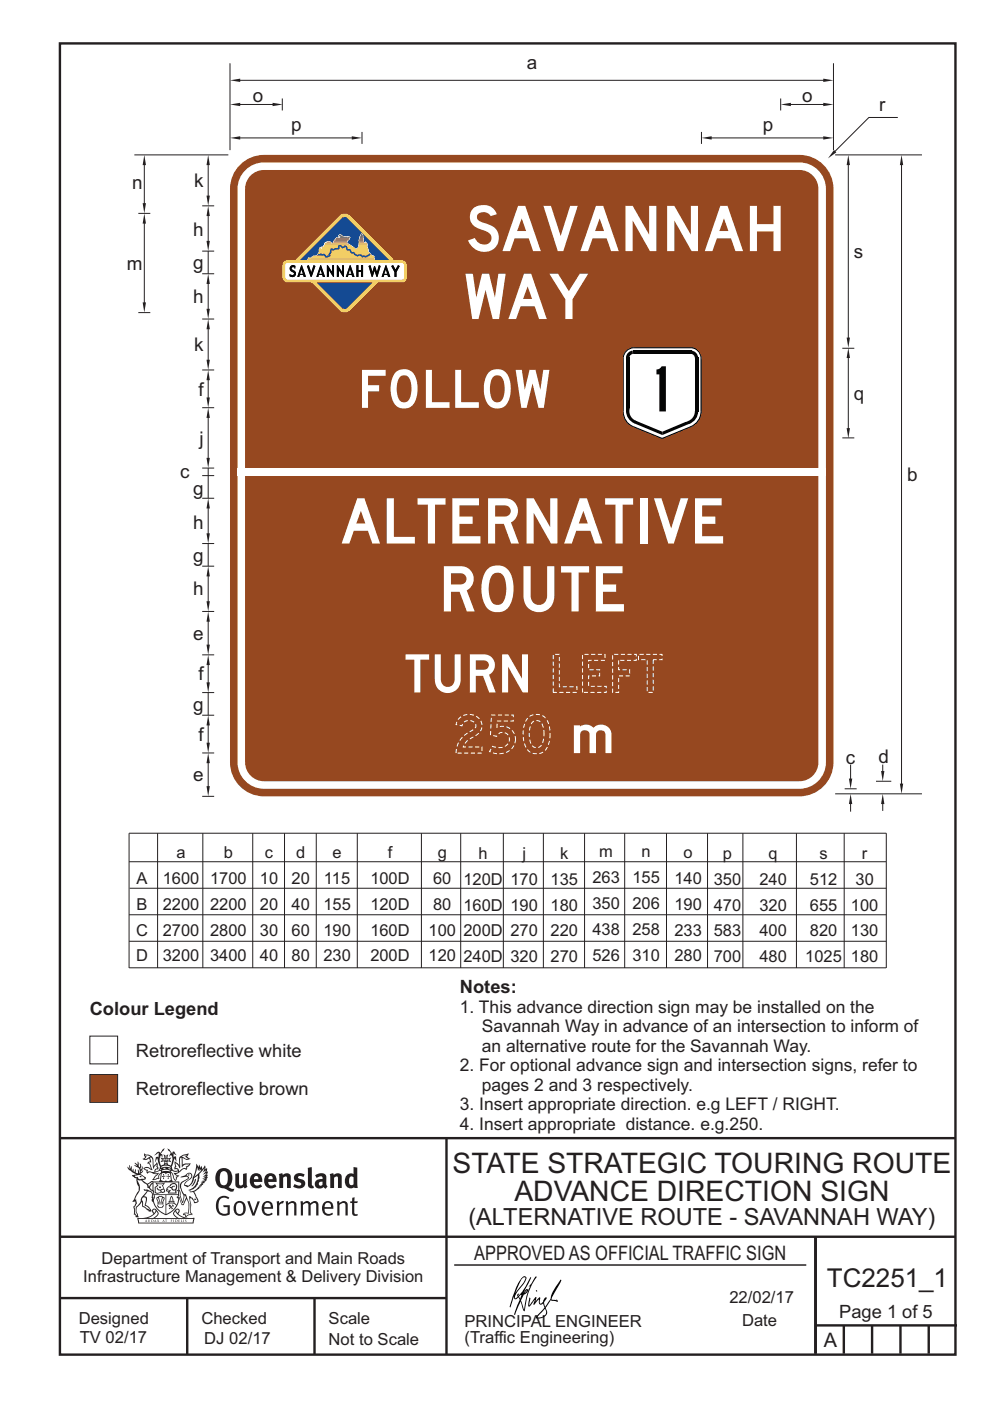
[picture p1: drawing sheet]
<svg xmlns="http://www.w3.org/2000/svg" width="210mm" height="297mm" viewBox="0 0 210 297" stroke-linecap="round" stroke-linejoin="round" font-family="sans-serif">
<defs><g id="words">
<g font-size="13.3" fill="#fff">
<text x="98.8" y="53.2">SAVANNAH</text>
<text x="98.5" y="67.6">WAY</text>
<text x="72.2" y="115.2">ALTERNATIVE</text>
<text x="93" y="129.6">ROUTE</text>
</g>
<text font-size="13.3" fill="#010202" x="138.4" y="87.2">1</text>
<g font-size="11.2" fill="#fff">
<text x="75.8" y="86.5">FOLLOW</text>
<text x="85.8" y="146.8">TURN LEFT</text>
<text x="95.9" y="159.7">250 m</text>
</g>
<g font-size="6" fill="#231f20">
<text x="96" y="248.7">STATE STRATEGIC TOURING ROUTE</text>
<text x="109.1" y="254.6">ADVANCE DIRECTION SIGN</text>
</g>
<text font-size="5.5" fill="#231f20" x="175.4" y="272.9">TC2251_1</text>
<text font-size="5" fill="#231f20" x="99.3" y="259.7">(ALTERNATIVE ROUTE - SAVANNAH WAY)</text>
<g font-size="4.2" fill="#231f20">
<text x="100.6" y="267.2">APPROVED AS OFFICIAL TRAFFIC SIGN</text>
<text x="174.7" y="285.6">A</text>
</g>
<g font-size="4" fill="#231f20">
<text x="111.8" y="14.6">a</text>
<text x="53.6" y="21.6">o</text>
<text x="170.2" y="21.6">o</text>
<text x="186.5" y="23.6">r</text>
<text x="61.8" y="27.7">p</text>
<text x="161.8" y="27.7">p</text>
<text x="28" y="40">n</text>
<text x="41.2" y="39.7">k</text>
<text x="41" y="50">h</text>
<text x="26.9" y="57.2">m</text>
<text x="41" y="57.1">g</text>
<text x="181.1" y="54.7">s</text>
<text x="41" y="64.3">h</text>
<text x="41.2" y="74.5">k</text>
<text x="42.1" y="83.9">f</text>
<text x="181.1" y="84.8">q</text>
<text x="42.3" y="94.3">j</text>
<text x="38.2" y="101.4">c</text>
<text x="192.4" y="102">b</text>
<text x="41" y="104.9">g</text>
<text x="41" y="112.1">h</text>
<text x="41" y="119.1">g</text>
<text x="41" y="126.3">h</text>
<text x="41" y="135.7">e</text>
<text x="42.1" y="144.3">f</text>
<text x="41" y="150.7">g</text>
<text x="42.1" y="157.1">f</text>
<text x="179.4" y="161.9">c</text>
<text x="186.3" y="161.9">d</text>
<text x="41" y="165.7">e</text>
</g>
<g font-size="3.9" fill="#231f20">
<text x="19" y="215.3">Colour Legend</text>
<text x="97.5" y="210.5">Notes:</text>
<text x="28.8" y="224.1">Retroreflective white</text>
<text x="28.8" y="232.2">Retroreflective brown</text>
<text x="178" y="279.5">Page 1 of 5</text>
</g>
<g font-size="3.7" fill="#231f20">
<text x="97.5" y="214.7">1. This advance direction sign may be installed on the</text>
<text x="102.2" y="218.8">Savannah Way in advance of an intersection to inform of</text>
<text x="97.5" y="227.1">2. For optional advance sign and intersection signs, refer to</text>
<text x="102.2" y="223">an alternative route for the Savannah Way.</text>
<text x="102.2" y="231.2">pages 2 and 3 respectively.</text>
<text x="97.5" y="235.4">3. Insert appropriate direction. e.g LEFT / RIGHT.</text>
<text x="97.5" y="239.5">4. Insert appropriate distance. e.g.250.</text>
</g>
<g font-size="3.5" fill="#231f20">
<text x="37.4" y="181.9">a</text>
<text x="47.5" y="181.9">b</text>
<text x="56.2" y="181.9">c</text>
<text x="62.8" y="181.9">d</text>
<text x="70.5" y="181.9">e</text>
<text x="82.2" y="181.9">f</text>
<text x="92.8" y="181.9">g</text>
<text x="101.5" y="182.1">h</text>
<text x="110.8" y="182.1">j</text>
<text x="118.8" y="182.1">k</text>
<text x="127.1" y="181.8">m</text>
<text x="136.1" y="181.8">n</text>
<text x="145" y="181.9">o</text>
<text x="153.3" y="182.1">p</text>
<text x="163" y="182.1">q</text>
<text x="173.8" y="182.1">s</text>
<text x="182.8" y="182.1">r</text>
<text x="29" y="187.4">A</text>
<text x="34.5" y="187.4">1600</text>
<text x="44.6" y="187.4">1700</text>
<text x="55.1" y="187.4">10</text>
<text x="61.9" y="187.4">20</text>
<text x="68.7" y="187.4">115</text>
<text x="78.6" y="187.4">100D</text>
<text x="91.9" y="187.4">60</text>
<text x="98.3" y="187.6">120D</text>
<text x="108.3" y="187.6">170</text>
<text x="116.8" y="187.6">135</text>
<text x="125.6" y="187.3">263</text>
<text x="134.1" y="187.3">155</text>
<text x="143.1" y="187.4">140</text>
<text x="151.4" y="187.6">350</text>
<text x="161.1" y="187.6">240</text>
<text x="171.8" y="187.6">512</text>
<text x="181.5" y="187.6">30</text>
<text x="29" y="192.9">B</text>
<text x="34.5" y="192.9">2200</text>
<text x="44.6" y="192.9">2200</text>
<text x="55.1" y="192.9">20</text>
<text x="61.9" y="192.9">40</text>
<text x="68.6" y="192.9">155</text>
<text x="78.6" y="192.9">120D</text>
<text x="91.9" y="192.9">80</text>
<text x="98.3" y="193.1">160D</text>
<text x="108.3" y="193.1">190</text>
<text x="116.8" y="193.1">180</text>
<text x="125.6" y="192.8">350</text>
<text x="134.1" y="192.8">206</text>
<text x="143.1" y="192.9">190</text>
<text x="151.4" y="193.1">470</text>
<text x="161.1" y="193.1">320</text>
<text x="171.8" y="193.1">655</text>
<text x="180.5" y="193.1">100</text>
<text x="28.9" y="198.3">C</text>
<text x="28.9" y="203.8">D</text>
<text x="34.5" y="198.3">2700</text>
<text x="34.5" y="203.8">3200</text>
<text x="44.6" y="198.3">2800</text>
<text x="44.6" y="203.8">3400</text>
<text x="55.1" y="198.3">30</text>
<text x="55.1" y="203.8">40</text>
<text x="61.9" y="198.3">60</text>
<text x="61.9" y="203.8">80</text>
<text x="68.6" y="198.3">190</text>
<text x="68.6" y="203.8">230</text>
<text x="78.6" y="198.3">160D</text>
<text x="78.6" y="203.8">200D</text>
<text x="90.9" y="198.3">100</text>
<text x="90.9" y="203.8">120</text>
<text x="98.3" y="198.5">200D</text>
<text x="108.3" y="198.5">270</text>
<text x="116.8" y="198.5">220</text>
<text x="125.6" y="198.2">438</text>
<text x="125.6" y="203.7">526</text>
<text x="134.1" y="198.2">258</text>
<text x="134.1" y="203.7">310</text>
<text x="143.1" y="198.3">233</text>
<text x="143.1" y="203.8">280</text>
<text x="151.4" y="198.5">583</text>
<text x="161.1" y="198.5">400</text>
<text x="171.8" y="198.5">820</text>
<text x="180.5" y="198.5">130</text>
<text x="98.3" y="204">240D</text>
<text x="108.3" y="204">320</text>
<text x="116.8" y="204">270</text>
<text x="151.4" y="204">700</text>
<text x="161.1" y="204">480</text>
<text x="170.8" y="204">1025</text>
<text x="180.5" y="204">180</text>
<text x="21.5" y="267.9">Department of Transport and Main Roads</text>
<text x="17.7" y="271.8">Infrastructure Management &amp; Delivery Division</text>
<text x="16.7" y="280.7">Designed</text>
<text x="42.7" y="280.7">Checked</text>
<text x="69.7" y="280.7">Scale</text>
<text x="98.5" y="281.4">PRINCIPAL ENGINEER</text>
<text x="154.7" y="276.2">22/02/17</text>
<text x="157.4" y="281.2">Date</text>
<text x="16.9" y="284.8">TV 02/17</text>
<text x="43.3" y="284.9">DJ 02/17</text>
<text x="69.7" y="285.2">Not to Scale</text>
<text x="98.5" y="284.8">(Traffic Engineering)</text>
</g>
</g></defs>
<g fill="none" stroke="#231f20" stroke-width=".51">
<path d="M12.7 9.2h190v278h-190zM12.7 241.3h189.9M94.7 241.4v45.8M12.7 262.2h190.1M12.7 275.2h82M39.7 275.2v12M66.7 275.2v12M173 262.2v24.8M173 281h30M179 281v6M185 281v6M191 281v6"/>
<path d="M197 281v6"/>
</g>
<path d="M96.4 268.2h74.6" fill="none" stroke="#231f20" stroke-width=".21"/>
<g fill="#231f20">
<path d="M47 248.5a2.55 2.55 0 0 0 0 2.7l.3 .1a.81 .81 0 0 0 1-.9v-.6a1.04 1.04 0 0 0-1.1-1.5zM46.3 248.1a1.82 1.82 0 0 1 2.1-.2 1.82 1.82 0 0 1 .9 1.9 2.29 2.29 0 0 1-.8 1.9l.7 .3h.5l-.2 .6a2.87 2.87 0 0 1-2-.7 2.12 2.12 0 0 1-1.7-3.1z" fill-rule="evenodd"/>
<path d="M49.9 248.9l.8-.2v2a.46 .46 0 0 0 .2 .6 .46 .46 0 0 0 .7-.2v-2.2l.7-.2v2.4l.2 .5-.6 .4-.2-.3a1.02 1.02 0 0 1-1.2 .2 1.02 1.02 0 0 1-.6-1.1z" fill-rule="evenodd"/>
<path d="M54 249.5l-.1 .5h.9a.49 .49 0 0 0-.2-.6 .49 .49 0 0 0-.6 .1zM53.4 249.2a1.34 1.34 0 0 1 1.6-.3 1.34 1.34 0 0 1 .6 1.5v.2h-1.7a.77 .77 0 0 0 .5 .8 .77 .77 0 0 0 .9-.3l.3 .4a1.59 1.59 0 0 1-2.1 .2 1.59 1.59 0 0 1-.4-2z" fill-rule="evenodd"/>
<path d="M57 249.5l-.1 .5h.9a.49 .49 0 0 0-.2-.6 .49 .49 0 0 0-.6 .1zM56.4 249.2a1.34 1.34 0 0 1 1.6-.3 1.34 1.34 0 0 1 .7 1.5v.2h-1.8a.77 .77 0 0 0 .5 .8 .77 .77 0 0 0 .9-.3l.3 .4a1.59 1.59 0 0 1-2 .2 1.59 1.59 0 0 1-.5-2z" fill-rule="evenodd"/>
<path d="M59.1 248.9l.8-.2 .1 .4a.95 .95 0 0 1 1-.3 .95 .95 0 0 1 .7 .8v2.3h-.8v-2.3a.46 .46 0 0 0-.8 .1v2.2h-.9z" fill-rule="evenodd"/>
<path d="M62.5 249.1a1.75 1.75 0 0 1 2.1-.1l-.2 .5-.6-.2a.43 .43 0 0 0-.6 .3l.4 .3a1.04 1.04 0 0 1 1.2 1.2 1.04 1.04 0 0 1-1.4 .9l-1.2-.4 .3-.6 1 .4 .4-.4a.88 .88 0 0 0-1-.5l-.4-.2-.1-.4z" fill-rule="evenodd"/>
<path d="M65.3 247.6l.8-.2 .1 3.8 .2 .2 .2 .5a.88 .88 0 0 1-1-.1 .88 .88 0 0 1-.3-1z" fill-rule="evenodd"/>
<path d="M67.8 250.6a.43 .43 0 0 0-.1 .7 .43 .43 0 0 0 .7-.1v-.7zM66.8 249.2a1.7 1.7 0 0 1 2.4 .1v1.8l.3 .4-.4 .5-.5-.3a1.03 1.03 0 0 1-1.7-.2 1.03 1.03 0 0 1 .8-1.5h.7v-.4a.8 .8 0 0 0-1.2 .1z" fill-rule="evenodd"/>
<path d="M69.9 248.9l.8-.2 .1 .4a.95 .95 0 0 1 1-.3 .95 .95 0 0 1 .7 .8v2.3h-.8v-2.3a.46 .46 0 0 0-.8 .1v2.2h-.8z" fill-rule="evenodd"/>
<path d="M74.3 249.5a1.48 1.48 0 0 0 0 1.7l.4 .1 .3-.2v-1.5l-.3-.2zM75 247.4l.8 .2 .1 4.3h-.7l-.1-.2a1.26 1.26 0 0 1-1.4 0 1.26 1.26 0 0 1-.6-1.3 1.29 1.29 0 0 1 .5-1.3 1.29 1.29 0 0 1 1.4-.2z" fill-rule="evenodd"/>
<path d="M46.4 253.9a1.72 1.72 0 0 1 2.2 0l-.2 .3a1.24 1.24 0 0 0-1.4-.1 1.24 1.24 0 0 0-.7 1.3 1.49 1.49 0 0 0 1.3 2l.7-.2v-1.3h-.9l-.1-.4h1.4v2a1.93 1.93 0 0 1-2.2-.1 1.93 1.93 0 0 1-.7-2.2l.2-.7z" fill-rule="evenodd"/>
<path d="M50.3 255.2a1.65 1.65 0 0 0 .3 2.2 .99 .99 0 0 0 1-1.5 .78 .78 0 0 0-.4-.8 .78 .78 0 0 0-.9 .1zM50 254.9a1.33 1.33 0 0 1 1.6-.1 1.33 1.33 0 0 1 .5 1.5 1.31 1.31 0 0 1-1.3 1.5 1.31 1.31 0 0 1-1.3-1.6l.1-.5z" fill-rule="evenodd"/>
<path d="M52.5 254.7l.4-.1 .9 2.6 .8-2.5h.5l-1.1 3h-.5z" fill-rule="evenodd"/>
<path d="M56.2 255.2l-.2 .7h1.4a.7 .7 0 0 0-.3-.8 .7 .7 0 0 0-.9 .1zM55.9 255a1.22 1.22 0 0 1 1.5-.2 1.22 1.22 0 0 1 .5 1.5h-1.9a.93 .93 0 0 0 .5 1 .93 .93 0 0 0 1.2-.2l.1 .3a1.43 1.43 0 0 1-1.7 .1 1.43 1.43 0 0 1-.6-1.7z" fill-rule="evenodd"/>
<path d="M58.7 254.8l.4-.2 .1 .5 .4-.3 .6-.2-.2 .6a.66 .66 0 0 0-.8 .6v1.9h-.4z" fill-rule="evenodd"/>
<path d="M60.6 254.8l.4-.2 .1 .5a.94 .94 0 0 1 1-.4 .94 .94 0 0 1 .8 .7v2.3h-.5l-.1-2.5a.81 .81 0 0 0-1.2 .3v2.2h-.4z" fill-rule="evenodd"/>
<path d="M63.7 254.7l.5-.1 .1 .5 .4-.3a.78 .78 0 0 1 1.1 .3 .9 .9 0 0 1 1-.5 .9 .9 0 0 1 .7 .8v2.3h-.4l-.1-2.5a.67 .67 0 0 0-1.1 .3v2.2h-.5v-2.4l-.4-.2-.7 .4v2.2h-.5z" fill-rule="evenodd"/>
<path d="M69 255.2l-.2 .7h1.4a.7 .7 0 0 0-.3-.8 .7 .7 0 0 0-.9 .1zM68.7 255a1.22 1.22 0 0 1 1.5-.2 1.22 1.22 0 0 1 .5 1.5h-1.9a.93 .93 0 0 0 .5 1 .93 .93 0 0 0 1.2-.2l.1 .3a1.44 1.44 0 0 1-1.7 .1 1.44 1.44 0 0 1-.6-1.7z" fill-rule="evenodd"/>
<path d="M71.4 254.8l.5-.2 .1 .5a.94 .94 0 0 1 1-.4 .94 .94 0 0 1 .7 .7v2.3h-.4l-.1-2.5a.81 .81 0 0 0-1.2 .3v2.2h-.5z" fill-rule="evenodd"/>
<path d="M74.7 254l.5-.2v.9h.7l-.1 .4h-.7l.1 2.2 .1 .1h.5l.1 .3a.75 .75 0 0 1-1.2-.6v-2h-.4v-.4h.4z" fill-rule="evenodd"/>
<path d="M30.8 244.9l1.1 .3-.9 .5h-.4l.5-.5zM31.8 245.5l.2-.1a2.44 2.44 0 0 1 .4 2l.1 .4 .7-1-.1 .6 .3 .3a.57 .57 0 0 0-.6 .8l-1-.2-.5 .2 .1-.5-.7-.2 .6-.2 1 .5 .1-.1-.6-1.3-.2-.1 .5-.1zM30.7 244.5l-.2 .4 .3 .4-.6 .4a1.04 1.04 0 0 0 1.4-.1l.2 .7h-.4l-.2 .4a.94 .94 0 0 1 .9 1.1l-.2-.1a1.16 1.16 0 0 0-1.5-.1l.3 .4 .4 .2 .1 .5 .2 .2v-.2a.94 .94 0 0 1 1.1 .2h.9l-1.2 1.2a1.13 1.13 0 0 0 1.2-.2l.4-.1-.1-.4 .5-.7a.83 .83 0 0 0-.6 1.1l-.3-.1-.7 .3 1.1-1.4-.5 .2-.5-.1 1.3-.5-.2-.2-.8 .4v-.3l.2-.2 .3 .1 .1-.3-.2-.4v-.6l-.2-.3-.6 .9v-.7a1.42 1.42 0 0 0-1.7-1.8z" fill-rule="evenodd"/>
<path d="M38.5 245.3l.5-.3 .7-.1-.6 .3 .8 .5h-.3zM38.3 245.5h.2l.1 2a1.69 1.69 0 0 1 1.5-.7l-.7 .5 .1 .5a1.1 1.1 0 0 0-1.5 .6l-.1-.5-.2-.2h-.5l.2-.4-.2-.7a1.42 1.42 0 0 1 .8 1.1l.2-.1zM37.1 246.2l.1 1-.2 .3v.5l.6-.1 .1 .2a.96 .96 0 0 1-1.1-.1l-.1 .1a1.06 1.06 0 0 0 1.3 .2v.1a.72 .72 0 0 1-1 .2l.3 .5 .6 .3-.4 .1-.1 .7-.3-.4-.3-1.1-.4-.4 .4 .9a1.54 1.54 0 0 0 .6 1.2l.2-.3a.58 .58 0 0 1 .5-.7l.1-.2h-.3l-.4-.3 .9-.5a.93 .93 0 0 1 1.1-.5l.1 .2 .2-.1 .1-.5a.99 .99 0 0 0 .7-.9l-1.3 .1-.4 .3v-1.5l.9 .4 .8-.3h-.3l-.5-.4 .4-.7-.7 .2a1.46 1.46 0 0 0-1.3 2.1v.4l-.2-.4z" fill-rule="evenodd"/>
<path d="M35.6 248.9l.2 .1-.1 .4h.3l-.3 .1v.5l-.1-.6h-.3l.3-.1z" fill-rule="evenodd"/>
<path d="M34.6 248.9l.2 .1-.1 .3 .4 .1h-.4v.6l-.1-.5-.3-.1h.3z" fill-rule="evenodd"/>
<path d="M34.3 248.8a.57 .57 0 0 1 .9 .2 .57 .57 0 0 1 .9-.2l.2 1.4-.2 .1a.57 .57 0 0 1-.9-.1 .69 .69 0 0 1-1.1 0zM34.2 248.1l-.3 2.1-.2 .4h2.9l-.1-.4-.3-2.1h-.2v.3l-.8-.1-.9 .1 .1-.3z" fill-rule="evenodd"/>
<path d="M34.2 252.4a.3 .3 0 0 0 .6 0 .3 .3 0 0 0-.6 0zM33.3 251l.3 .3-.3 .3a.79 .79 0 0 0 0 1.3l.8-.2-.1-.3a.55 .55 0 0 1-.7-.6h.1l.1 .3 .4 .1 .8-.2-.4-.7 .4-.3-.7 .1zM33 250.7l1.1 .2 .9-.2-.4 .7 .4 1.1a.56 .56 0 0 1-.8 .3l-.2 .1a.73 .73 0 0 1-.9 .1 .73 .73 0 0 1-.3-.9v-.4l.5-.4z" fill-rule="evenodd"/>
<path d="M35.6 251.9l.7-.5a.58 .58 0 0 1 1-.1 .58 .58 0 0 1-.5 .9l-.2-.3a.43 .43 0 0 1 .6-.3v-.1a.57 .57 0 0 0-.8 .2l-.2-.1-.3 .2 .4 .1a.55 .55 0 0 0 .9 .5v.5h-1.3l.3-.4-.1-.2-.6 .1 .2-.2-.2-.1zM35.4 251.8l-.1 .2a.39 .39 0 0 0 .2 .7l.3-.1-.2 .5h1.9l-.1-.8a.86 .86 0 0 0-.1-1.4 .86 .86 0 0 0-1.3 .4z" fill-rule="evenodd"/>
<path d="M36 254.8h.8v.2h-.8zM36.4 253.8l.2 .8h-.4zM36.4 253.5l-.3 .5-.1 .6h-.2v.4l-.7 .4 .1 .2a1.48 1.48 0 0 1 2.2 .1l.2-.1-.6-.5v-.5h-.2l-.1-.6z" fill-rule="evenodd"/>
<path d="M35.8 255.4l.3 .1 .2 .3 .3-.2-.2-.2a.38 .38 0 0 1 .4 .5l-.1-.2-.3 .3 .3 .2-.3 .2-.1-.3-.4 .3-.1-.2 .4-.3-.2-.1-.1 .1z" fill-rule="evenodd"/>
<path d="M34.5 254h.2v.2l-.3 .6h-.1zM33.6 255.3h.9v.2a.55 .55 0 0 1-.8 .4v-.2h-.2zM33.4 254h.2l.2 .8h-.2zM33.6 255h.8l.1 .1-.8 .1zM33.8 253.7h.5l-.2 1.1h-.2zM33.3 253.8l-.1 .3 .3 1.2a.48 .48 0 0 0-.1 .5 .48 .48 0 0 0 .4 .3l.6-.1a.49 .49 0 0 0 .2-.7l.3-1.2-.1-.3a1.42 1.42 0 0 0-1.5 0z" fill-rule="evenodd"/>
<path d="M33.6 251.6h.5l.1 .3h-.4z" fill-rule="evenodd"/>
<path d="M41.3 250.1l.3-.2-.2 .9-.6 .7h-.2l.5-.7z" fill-rule="evenodd"/>
<path d="M39.7 249l.3-.2 .5 .2a.88 .88 0 0 1-.6 1.1 1.22 1.22 0 0 0-.8 1.3l.5 .2a.72 .72 0 0 0 .9-.4l.5-.8 .2-.6 .8-.6v.3a2.85 2.85 0 0 1-2 2.8l.1 .1a2.13 2.13 0 0 0 1.9-1.5l-.1-.2a2.01 2.01 0 0 0 .3-1.8l1.2-1.3-.4 1 .7-.5-.7 1 .8-.4-.8 .8 .7-.1-.9 .5 .8-.1-.8 .4h.7l-.8 .3 .3 .2h-.4l.2 .4-.4-.1 .2 .3h-.4l.1 .3h-.1a2.16 2.16 0 0 1-2 1l.1 .2h.4a.76 .76 0 0 1 .7 .7l.5 1.2-.6 .2a1.45 1.45 0 0 0-1.2-1.3l.3 1.8-.1 1.9 .4 .2a1.07 1.07 0 0 0-1.2 .4v-.3l-.5-.2a.87 .87 0 0 1 1-.1l.1-.7a4.4 4.4 0 0 0-.6-3.1l-.1-.3h-.2a2.16 2.16 0 0 1-.7-2.2l.3-.3 1.2-.8a.55 .55 0 0 0-.4-.7zM37.8 252.4a.76 .76 0 0 1 .3 1.1l.6 1.6 .4-1.7 .2 .1a.61 .61 0 0 1-.1 .9l-.3 .9h-.2l-.7-1.6-.3 .1a1.18 1.18 0 0 0 .1-1.4zM41.8 247.5l.2 .8 .3-.6v.6l.3-.5a1.9 1.9 0 0 1-1.1 1.4l-.3 .3zM38.2 249.6l1.4-.1 .2 .1v.3l-.5 .3a1.26 1.26 0 0 0-1 1.9l.2 .7a1.84 1.84 0 0 1 .2 2l-.4-1.3a.96 .96 0 0 0-.4-1.3l-.4 .3a.78 .78 0 0 1-.1 1.3l.2 .2h.4l.4 1.1a.38 .38 0 0 0 .2 .4 .38 .38 0 0 0 .4-.1l.6-1.2a2.94 2.94 0 0 1 .3 2.5v.5l-.8-.1-.3 .4v.2l.4-.1 .1 .4 .2 .1a1.02 1.02 0 0 1 1.3-.5l-.1-.4-.3-.1 .2-1.7-.3-1.4 .1 .1a1.14 1.14 0 0 1 .7 .9 .63 .63 0 0 0 .9-.2 .63 .63 0 0 0-.2-.8l-.6-1.3 .9-.6 .2-.3 .2-.1v-.2h.3l-.1-.3h.4l-.1-.3 .5-.1-.2-.2 .5-.4 .1-.2-.3 .1 .5-.6-.3 .1 .3-.6-.4 .1 .4-.5v-.3l-.3 .2 .1-.6v-.3l-.4 .3-.1-.8-.5 .8-.2-.7-.2 .5-.3-.8-.1 .6-.5-.8-.1 1.4-.7 1.9a1.81 1.81 0 0 1-.9 1.4l-.6-.2a1.75 1.75 0 0 1 1.1-1.2 .75 .75 0 0 0 .1-1.3 .75 .75 0 0 0-1.2 .5z" fill-rule="evenodd"/>
<path d="M41.2 254.2l.3-.1 .1 .3h-.4z" fill-rule="evenodd"/>
<path d="M29.4 258.4h11.6l-.2 .8h-11.3zM31.3 258.2l.5-.1a2.48 2.48 0 0 0 1.4-1.3l.2 .6-.5 .5-.4 .3zM32.5 256.6l.3-.2 .2 .2-.3 .6zM37.2 256.8a2.65 2.65 0 0 0 1.8 1.4h-1.1l-.5-.3-.5-.5zM37.4 256.6l.2-.2 .3 .2-.3 .6zM29.2 258.2l.1 1.2h11.7l.3-1.1-.2-.1a4.1 4.1 0 0 1-3.3-.9l.3-.4-.1-.5a1.06 1.06 0 0 0-1.3 .9l.2 .4 .6 .5h-4.7l.3-.1a.84 .84 0 0 0 .6-.7 .84 .84 0 0 0-.5-.9l-.3-.2-.5 .1-.1 .5 .3 .4a4.2 4.2 0 0 1-3.4 .9z" fill-rule="evenodd"/>
<path d="M31 258.7l.1 .2h-.2zM31 258.6l-.3 .5 .4-.1 .2 .1z" fill-rule="evenodd"/>
<path d="M31.3 258.6h.2v.4a.25 .25 0 0 0 .3-.1 .25 .25 0 0 0-.1-.3h.1a.29 .29 0 0 1 0 .4 .29 .29 0 0 1-.4 0 .29 .29 0 0 1 0-.4z" fill-rule="evenodd"/>
<path d="M32.2 258.6a.22 .22 0 0 1 .3 .2 .22 .22 0 0 1-.3 .2zM32 258.6v.5a.33 .33 0 0 0 .5-.1 .33 .33 0 0 0 0-.4 .33 .33 0 0 0-.5 0z" fill-rule="evenodd"/>
<path d="M32.9 258.7l.1 .2h-.2zM32.9 258.6l-.2 .5 .3-.1 .2 .1z" fill-rule="evenodd"/>
<path d="M33.3 258.6h.2v.2l.3-.2-.2 .2 .2 .3-.3-.2-.1 .2h-.1l.2-.3z" fill-rule="evenodd"/>
<path d="M34.7 258.7l.1 .2h-.2zM34.7 258.6l-.3 .5 .4-.1 .2 .1z" fill-rule="evenodd"/>
<path d="M35 258.6h.4h-.1v.5h-.2l.1-.5z" fill-rule="evenodd"/>
<path d="M36.2 258.6h.3h-.2v.2h.2h-.2l.1 .3h-.2z" fill-rule="evenodd"/>
<path d="M36.7 258.6h.2v.5h-.2z" fill-rule="evenodd"/>
<path d="M37.3 258.6a.22 .22 0 0 1 .3 .2 .22 .22 0 0 1-.3 .2zM37.1 258.6v.5a.33 .33 0 0 0 .5-.1 .33 .33 0 0 0 0-.4 .33 .33 0 0 0-.5 0z" fill-rule="evenodd"/>
<path d="M37.8 258.6h.3h-.1v.2h.1h-.1v.2l.1 .1h-.3z" fill-rule="evenodd"/>
<path d="M38.3 258.6h.3l-.1 .4 .2 .1h-.4z" fill-rule="evenodd"/>
<path d="M38.9 258.6h.2v.5h-.2z" fill-rule="evenodd"/>
<path d="M39.3 258.6h.2l-.2 .1 .2 .2-.1 .2h-.1v-.2l.2 .1z" fill-rule="evenodd"/>
<path d="M34.2 247.4a1.51 1.51 0 0 1 2 .2 2.67 2.67 0 0 0-2.1 0zM35.7 247.6l.4 .2 .1 .2-.4-.1zM34.6 247.7l.4-.1 .2 .2h-.4zM34 247.9l.3 .1-.3 .1zM34.9 246.9l.3-.2 .2 .2zM34.9 245.7h.2v.4h-.2zM35 245.1l.2 .2 .2-.2-.1 .4h-.2zM35.1 246.3h.2l.1 .4-.2-.2-.2 .2zM35.3 245.7h.2v.4h-.2zM34.4 245.7l.3 .1v.2l-.3 .1 .2-.2zM35.7 245.8l.3-.1-.2 .2 .2 .2-.4-.1zM32.7 244.9l1-.5-.1 1-.2-.1-.4 .1-.2 1.1 .5-1 .2 .9a1.84 1.84 0 0 1 .3 1.7l.4 .1a2.48 2.48 0 0 1 2.2 .1l.2-.3-.2-.7 .7-1.7 .4 .6-.2-1-.2-.1-.2 .3v-.9l.6 .4-.6-.7h-.3l-.1 .4-.5-.8-.5-.3 .2 .4 .5 .6-.4 .7 .4-.3a2.06 2.06 0 0 1 0 2.2l-.6-.2-.1-.6 .1-.1 .8 .2-.4-.5 .4-.5-.7 .2-.2-.2 .2-.7-.5 .4-.5-.4 .2 .7-.2 .2-.7-.2 .4 .5-.4 .5 .7-.2 .2 .1-.2 .6-.5 .2a2.02 2.02 0 0 1 0-2.2l.3 .5-.1-.6-.3-.1 .8-1.2-.5 .3-.4 .7-.2-.3a.8 .8 0 0 0-.8 .5z" fill-rule="evenodd"/>
<path d="M29.2 250.1l.3 .2a.61 .61 0 0 1 .8 .3l.3 .2a.8 .8 0 0 1 .6 1l.4 .1 .5 .6a1 1 0 0 1 .5 1l-.1 .7v-.5h-.1a.96 .96 0 0 0-.8-1.3l-.3-.2h-.6l-.1-.1-.2 .1 .2 .3h.5l-1.1 1.4-.2 .9-.4 .6a1.33 1.33 0 0 0-.5 1.8l.2 .5a1.26 1.26 0 0 1-.5-1.4l-.1-.4a1.56 1.56 0 0 0 .4-1.7l-.3 .2 .2-.5a3.2 3.2 0 0 0 .7-3zM30.4 253.9h.4a2.06 2.06 0 0 1-.1 1.6l.7 .5 .4 .5-.6-.2-.8-.6-.1-.9a.51 .51 0 0 1 .1-.9zM28.6 249.3a1.52 1.52 0 0 1 2.1 .6l-1.1 .1-.2-.1-.2-.4-.4 .1zM27.5 247v.8l-.3-.4-.2 .1a3.1 3.1 0 0 0 2 1.5l-1 .1 .5 .6 .5 .1v1.1a1.84 1.84 0 0 1-.2 2.5l-.4 .9-.4 .4 .3 .1 .4-.1 .1 .4-.2 .5-.3 .2 .1 1.8 .2-.1 .2 .6h.2l.4-.1-.1-.5a1.3 1.3 0 0 1-.1-1.6l.8-1.1 .2 1.1 .6 .2 .4 .6 .2-.2 .2 .4 .5-.1a1.85 1.85 0 0 0-1.2-1.3l.1-.3a1.39 1.39 0 0 0 0-1.5h-.5l.5-.6a.66 .66 0 0 1 .9-.4 .66 .66 0 0 1 .3 .9l-.1 .4h.2v.1l-.2 .3 .2 .5 .2-.3a2.24 2.24 0 0 0 .1-2.2 .73 .73 0 0 1-.7-.6 .73 .73 0 0 1 .5-.8l.1-.2a.94 .94 0 0 0-.9 .8 .48 .48 0 0 1-.1-.5 .48 .48 0 0 1 .5-.3l.5-.3a.51 .51 0 0 0-.8 .2l-.5 .3-1-.8 .6-.1 .1-.5-1.1-.7 .5-.4v-.4l-.5 .5 .1-.2a.69 .69 0 0 0 .2-1.1v.5l-.3 .2 .1-1.1-.3-.2 .1 .6-.1 .2-.4-1.2v.6l-.7-.3 .6 .6-.6-.2 .2 .3a1 1 0 0 1 .8 1.5l-.2-.8v.8l-.5-.2-.1-.7-.2 .6-.2-.1v-.6l-.2 .4-.2-.2 .1-.7-.2 .5z" fill-rule="evenodd"/>
<path d="M29.5 249.5l.3-.2 .3 .3z" fill-rule="evenodd"/>
<path d="M32.4 250.5h5.6v2l-.2-.1v-1.7h-5.2v2.5h5.2v-.8l.1 .2-.1 1.1v-.3h-2.5v4a4.1 4.1 0 0 0 2.6-3.6l.1-.1a4 4 0 0 1-2.8 3.9 4.2 4.2 0 0 1-2.8-4.7l.1 1.3 .1-.1a3.8 3.8 0 0 0 2.5 3.3v-4h-2.5l-.2-.9z" fill-rule="evenodd"/>
<circle cx="40" cy="249.1" r=".17"/>
</g>
<g fill="#000">
<path d="M111.6 273.7l.2-.2-.5 .7zM110.4 274.5l.2 .1-.3 .8-.2-.5zM110.9 270.9h.5a9.3 9.3 0 0 1-2 3.1l-.1 .3 1-2.5zM110.6 271a14.7 14.7 0 0 0-2.2 4.9l-.3 1.2 .1 .1 .8-2.3a.42 .42 0 0 0 .2 .6 .42 .42 0 0 0 .6-.3l.2-.1 .2 .5-1.1 3.2h.2l1.1-2.9 .6 1.9 .2 .2 .2-.5a13.5 13.5 0 0 1 2-6.2l.4-.5-.1-.2-1.6 2.1 .4-.1a14.9 14.9 0 0 0-1.3 5.1l-.4-1.1a1.39 1.39 0 0 1 .2-1.9l.1-.2a.92 .92 0 0 0 .8-1.2 .75 .75 0 0 0-.8 .7l-.1 .2 1.6-3.4h-.1l-.4 .7a10.5 10.5 0 0 1-2.2 3.3l.2-.5a.32 .32 0 0 0-.4 .2 .32 .32 0 0 0 .1 .4l-.5 .4a3.2 3.2 0 0 1 1.1-2.3l.5-.6a2.49 2.49 0 0 0 .7-1.6l-.4-.2z" fill-rule="evenodd"/>
<path d="M113.7 273.6l.3 .2h-.3z" fill-rule="evenodd"/>
<path d="M115.6 277.5a1.15 1.15 0 0 1 .1 1.3 1.15 1.15 0 0 1-1.2 .5l-.6 .1zM112.2 275.2l-.2 1.6 .2 .2 1.2-1.5-.2 1.1 1.1-1.1a.94 .94 0 0 0 .4 1.1l.5-.3 .3 .9-1.2 1.3a.98 .98 0 0 0-.5 1 1.9 1.9 0 0 0 2.3-1.3l-.1-.2a1.02 1.02 0 0 1 .2-1.4l.6-1 1.5 .3-.2-.4v.2l-1.1-.1v-.3l2-3.6 .1-.2-.2-.2-1.7 2.8a6.6 6.6 0 0 1-1.6 2.9l-.1-.2a1.01 1.01 0 0 1 .4-1.4l.1-.2-.3-.1-.4 .4-.1 .5-.6 .4-.1-.4 .1-.9-.2-.1-.9 1 .3-1h-.2l-1.4 1.8 .3-1.5v-.1z" fill-rule="evenodd"/>
</g>
<path d="M19.1 219.7h5.8v5.9h-5.8z" fill-rule="evenodd" fill="#fff" stroke="#231f20" stroke-width=".21"/>
<path d="M19.1 227.8h5.8v5.9h-5.8z" fill-rule="evenodd" fill="#964820" stroke="#231f20" stroke-width=".21"/>
<g fill="none" stroke="#231f20" stroke-width=".21">
<path d="M27.4 176.7h160.6v28.5h-160.6zM33.4 176.7v28.5M43 176.7v28.5M53.6 176.7v28.5M60.3 176.7v28.5M67.1 176.7v28.5M75.8 176.7v28.5M89.4 176.7v28.5M97.7 176.7v28.5M106.8 176.7v28.5M115.2 176.7v28.5M124 176.7v28.5"/>
<path d="M132.5 176.7v28.5M141.4 176.7v28.5M150.1 176.7v28.5M157.6 176.7v28.5M168.9 176.7v28.5M179.1 176.7v28.5M27.4 199.6h160.6M27.4 193.9h160.6M27.4 182.7h160.5M27.5 188.3h160.5"/>
</g>
<path d="M50.6 35.3a7.2 7.2 0 0 1 5.4-2.5h113.6a7.2 7.2 0 0 1 7.2 7.2v121.6a7.2 7.2 0 0 1-7.2 7.2h-113.6a7.2 7.2 0 0 1-7.2-7.2v-121.6a7.2 7.2 0 0 1 1.8-4.7z" fill-rule="evenodd" fill="#964820"/>
<path d="M52 36.1a5.6 5.6 0 0 1 4-1.7h113.6a5.6 5.6 0 0 1 5.6 5.6v121.6a5.6 5.6 0 0 1-5.6 5.6h-113.6a5.6 5.6 0 0 1-5.6-5.6v-121.6a5.6 5.6 0 0 1 1.6-3.9z" fill-rule="evenodd" fill="#fff"/>
<path d="M53.2 37.2a4 4 0 0 1 2.8-1.2h113.6a4 4 0 0 1 4 4v121.6a4 4 0 0 1-4 4h-113.6a4 4 0 0 1-4-4v-121.6a4 4 0 0 1 1.2-2.8z" fill-rule="evenodd" fill="#964820"/>
<path d="M50.4 99.2h124.8v1.6h-124.8z" fill="#fff"/>
<path d="M63.3 54.9l9-8.9a1.18 1.18 0 0 1 1.6 0l9 8.9a1.17 1.17 0 0 1 0 1.7l-9 9a1.18 1.18 0 0 1-1.6 0l-9-9.1a1.18 1.18 0 0 1 0-1.6z" fill-rule="evenodd" fill="#144a93" stroke="#ffcb04" stroke-width=".53"/>
<path d="M73.1 65.5l.6-.2 .5 .5-.5 .4-.6 .1zM72 65.8l.5-.5 .6 .2v.8l-.6-.1zM72.3 65.6l.2-.3zM63 56.9l.6-.6 8.9 9-.5 .5zM63 56.9l.6-.6zM62.6 55.8h.7l.3 .5-.6 .6-.3-.5zM63 54.7l.6 .5-.3 .6h-.7l.1-.6zM63 54.7l.6 .5zM63 54.7l9-9 .5 .5-8.9 9zM72.3 46l.2 .2zM72 45.7l.5-.3 .6-.2v.8l-.6 .2zM73.1 45.2l.6 .2 .5 .3-.5 .5-.6-.2zM73.7 46.2l.5-.5 9 9-.6 .5zM83.2 54.7l-.6 .5zM82.6 55.2l.6-.5 .3 .5 .1 .6h-.7zM82.9 55.8h.7l-.1 .6-.3 .5-.6-.6zM82.6 56.3l.6 .6zM82.6 56.3l.6 .6-9 8.9-.5-.5z" fill="#ffcb04"/>
<path d="M64.5 55.5l.2 .3 .8-1.1 .4 .1 .6-.4a1.18 1.18 0 0 0 1.3-1.5l.1-.3h.1l.2 .4 .2-.1 .1-.2-.2-.3h.4v-.3h.2l-.1-.2 .3-.1-.2-.2h.2v-.2l.2 .2v-.2a.53 .53 0 0 1 .7-.1 .53 .53 0 0 1 .3 .5l.3-.2 .3 .1-.1-.4 .2-.3h.1l.1-.3 .3-.3 .4 .1a.28 .28 0 0 0 .3-.2 .28 .28 0 0 0 0-.3h-.3l.2-.2 1.1 .5h.9l.1 .1-.2 .3a.59 .59 0 0 0-.4 .5 .59 .59 0 0 0 .3 .6l1.4 1 .5-.1 .3-.4 .3-2.1 .3-.5 .2 .2 .2 1.5 .1 .1h.4a.74 .74 0 0 1 .2 .9l.3 .6v.4l.6 .7 .6 .3-.2 .2 .3 .3v.6l.2-.2 .1 .2 .2-.1h.1a.73 .73 0 0 0 .4 1.1h-16z" fill-rule="evenodd" fill="#fff"/>
<path d="M64.3 56.3h.3v.2h-.3zM64.3 56.1l.3 .2h-.3zM64.3 55.9l.3-.1v.4l-.3-.1zM64.3 55.5l.3 .1v.2l-.3 .1zM64.4 55.4l.1-.1v.3h.1l-.3-.1zM64.5 55.3l.3 .4h-.3zM64.5 55.7h.3h-.2l.1 .3zM64.6 55.7l.3 .1-.1 .1-.1 .1v-.3zM64.8 55.3l.2 .2-.1 .3-.3-.1zM64.8 55.3l.4-.4 .2 .2-.4 .4zM65.3 55l.1 .1zM65.4 54.7h.3l-.3 .4-.2-.2zM65.4 54.5l.1 .2zM65.5 54.6h.2l-.1 .3zM65.7 54.8l-.1 .1zM65.7 54.6l.3 .3h-.4zM65.8 54.7l.3 .1-.1 .1zM66 54.7l.1 .1zM65.9 54.6l.4-.2v.3l-.2 .1zM66.3 54.4l.3 .1-.3 .2zM66.4 54.4l.2 .1zM66.4 54.2h.1l.1 .3-.3-.2zM66.5 54.2h.1v.3zM66.6 54.2l.4-.1 .2 .3-.6 .1zM67.4 53.7l.3 .2-.5 .5-.2-.3zM67.6 53.3h.3l-.2 .6-.3-.2zM67.6 52.8h.3v.5h-.3zM67.8 52.5l.2-.1-.1 .4h-.3zM68 52.4l.3 .4-.3 .1zM68 52.9l.3-.1-.1 .1 .1 .2zM68.2 52.9l.1 .1zM68.3 52.8v.4zM68.3 53v.2zM68.2 52.9l.3 .1-.2 .1zM68.3 52.8l.3-.1-.1 .3zM68.4 52.5l.2 .2-.3 .1zM68.1 52.4l.3 .1-.1 .3zM68.2 52.3h.3l-.1 .3-.3-.2zM68.4 52.4v.2zM68.5 52.3l.2 .2-.3 .1zM68.5 52.3l.3-.1 .1 .2-.2 .1zM68.6 52l.2 .2-.3 .1zM68.6 52l.1 .1zM68.6 52l.2-.1v.3zM68.8 51.9v.1l.3 .1-.1 .1h-.2zM68.8 52v.1l.2-.3 .1 .3zM68.7 51.9h.3l-.2 .2zM68.9 51.9h.1zM68.8 51.7h.2v.3v-.1h-.3zM69 51.9v.1zM69 51.7l.2 .2-.1 .1h-.1zM69 51.7l-.1 .2 .2-.3 .1 .3zM69 51.6l-.1 .3-.1-.1zM69 51.6l-.1 .1zM68.8 51.5l.2 .2v-.1l-.2 .2zM68.8 51.5h.3l-.2 .2zM69 51.6l-.1 .1zM69 51.5l.2 .2h-.3l.2-.2zM69 51.5h.3l-.1 .2zM69 51.6l.1-.1zM69 51.4l.1-.1v.3l.2-.1-.3 .1zM69.1 51.3l.1 .1zM69.1 51.3l.3 .2-.3 .1zM69.1 51.6l.3-.1h-.2l.2 .3zM69.2 51.5l.3-.1v.2l-.1 .2-.1-.3zM69.2 51.5h.2zM69.2 51.3l.3 .1-.3 .1zM69.2 51.3l.4-.2v.3l-.1 .1zM69.6 51.1h.3l-.1 .3h-.2zM69.9 51.1l.1 .1a.51 .51 0 0 1 .4 .6l-.3-.1-.3-.3zM70.1 51.7l.3 .1-.2 .2zM70.3 51.9l-.1 .1zM70.2 51.8l.3 .1-.3 .1 .2-.3zM70.2 51.7l.3 .2zM70.3 51.6l.1-.1 .1 .3-.3-.1zM70.4 51.5l.5 .1-.1 .2h-.3zM70.8 51.7v.1zM70.9 51.6l-.1 .3zM70.9 51.6v.1zM70.8 51.6l.3 .1-.1 .2h-.2l.1-.3zM71 51.4l.1 .3-.3-.1 .1 .1zM70.9 51.5v.2zM70.9 51.4v.3zM70.9 51.5v.2zM70.6 51.5l.3-.1v.3zM70.8 51.4h.1zM70.8 51l.2 .2-.4 .3zM70.8 50.9l.3 .2-.1 .1zM70.8 50.9l.3-.1v.3zM71 50.9l.3 .2h-.3zM71.2 50.9l.1 .1zM71 50.9l.3-.1v.1v.1zM71.2 50.9l.1-.1zM71 50.6l.3 .2-.3 .1zM71.2 50.5l.1-.1 .2 .2-.2 .2-.3-.2zM71.3 50.4l.1-.1 .2 .2-.1 .1zM71.5 50.4l.1 .1zM71.4 50.3h.4l-.1 .3zM71.7 50.4v.2zM71.8 50.3h.1l-.1 .3h-.1zM71.9 50.3l.4 .1-.1 .2h-.3zM72 50.3h.2zM72.3 49.9v.5l-.3-.1zM72 49.9h.3l-.2 .3zM72 49.9l.1 .3h-.2zM72 49.9l-.2 .3zM71.8 50.2l.1-.1zM71.7 50h.3l-.2 .2zM71.8 49.8l.2 .2h-.3zM71.8 49.8l.2 .2zM71.8 49.8l.3-.1v.3zM72.1 49.7l.3 .1-.2 .2zM72.4 49.8l-.2 .2zM72.2 50l.2-.2 .3 .2-.1 .3zM72.7 50h.2v.3h-.3zM72.9 50v.2zM72.9 50l.3 .1-.2 .3zM73.1 50.2l-.1 .2zM73.2 50.1v.3h-.2zM73.2 50.3v.1zM73.2 50.2l.2 .2h-.1h-.1zM73.2 50.1l.1 .2zM73.2 50.1h.3l-.1 .3zM73.5 50.1l.3 .1-.2 .3-.2-.1zM73.7 50.3l-.1 .2zM73.8 50.2l-.2 .3zM73.7 50.4l-.1 .1zM73.7 50.3l.2 .2h-.3l.2-.3zM73.7 50.3l.2 .1v.1zM73.6 50.3h.2zM73.7 50.1h.2v.3l-.3-.1zM73.9 50.1l.3 .1-.2 .2h-.1zM74.1 50.3l-.1 .1zM74.2 50.2l.1 .1-.3 .1zM74 50.3l.1 .1 .2-.1v.2zM74 50.3l.2 .1zM74 50.3l.3 .2zM74.1 50.4l.1 .2zM74 50.3l.2 .4-.3-.1zM73.9 50.6l.3 .1-.1 .1zM73.9 50.7h.1zM73.8 50.7l.3 .1-.2 .2zM73.7 50.8l.1-.1 .1 .3-.3-.1zM73.6 50.9l.2 .1v.2l-.3-.1zM73.5 51.1l.3 .1-.3 .5zM73.7 51.5l.4 .3-.1 .2-.5-.3zM74.1 51.8l.5 .2-.2 .3-.4-.3zM74.6 52l.4 .4-.2 .2-.4-.3zM75 52.4l.5 .3 .1 .3-.8-.4zM75.5 52.7l.3-.2 .2 .2-.4 .3zM75.9 52.3h.3l-.2 .4-.2-.2zM76 51.9l.3 .1-.1 .3h-.3zM76.1 51.4h.3l-.1 .6-.3-.1zM76.3 51.4h.1zM76.1 51.3l.3 .1zM76.1 50.6l.3 .1v.6h-.3zM76.2 50.4h.3l-.1 .3-.3-.1zM76.2 50.4h.1zM76.3 50.1l.2 .1v.2h-.3zM76.3 50.1l.1 .1zM76.4 50l.1-.1 .1 .3-.3-.1zM76.5 49.9l.2 .2v.1h-.1zM76.5 49.9h.3l-.1 .2zM76.5 49.7l.3 .2h-.3zM76.5 49.5h.2v.3h.1l-.3-.1zM76.7 49.5l.3 .3-.3 .1zM76.7 49.9l.3-.1 .1 .4h-.3zM76.8 50.2h.3v.3l-.3 .1zM76.8 50.6l.2-.1zM76.8 50.6l.3-.1 .1 .1zM76.8 50.7l.2-.1zM76.8 50.7l.4-.1v.5h-.3zM76.9 51.1h.3l.1 .3-.2 .3zM77.2 51.5l-.1 .2zM77.3 51.4l-.1 .3zM77.2 51.5v.2zM77.3 51.4l.2 .3h-.3zM77.4 51.4v.1zM77.4 51.4l.3 .1-.2 .2zM77.6 51.4l.1 .1zM77.4 51.3l.3 .2zM77.6 51.1l.1 .3h-.1l-.2-.1zM77.4 51.5l.3-.1 .1 .1-.2 .2zM77.8 51.5l.2 .3h-.3l-.1-.1zM77.7 51.8h.3v.4l-.3-.1zM77.7 52.1h.1zM77.7 52.1l.3 .2h-.4zM77.6 52.3h.4v.2l-.2 .1zM77.8 52.6l.2-.1 .2 .4-.3 .1zM77.9 53l.3-.1v.3zM77.9 53.1l.2 .1zM77.9 53.1l.3 .2h-.3zM77.9 53.3l.4 .1-.2 .3zM78.3 53.4l.2 .2-.2 .2-.2-.1zM78.3 53.8l.1-.1zM78.3 53.8l.2-.2zM78.4 53.7l.1-.1zM78.3 53.8l.2-.2 .5 .5-.2 .3zM79 54.1l-.1 .1zM79 54.1h.1v.3h-.3zM79.1 54.3v.1zM79.1 54.1l.4 .3h-.4zM79.1 54.4h.4l-.1 .1-.1 .1zM79.1 54.4l.1 .1zM79 54.5l.1-.1 .2 .2v-.1l-.3 .1zM79 54.6h.2zM79 54.6h.4l-.3 .2zM79.4 54.6l.1 .3h-.3l-.1-.1zM79.2 54.9h.3v.2h-.3zM79.4 55.1h.1zM79.2 55.1h.3l-.1 .6-.1-.1zM79.4 55.4h.3l-.1 .2-.2 .1zM79.4 55.2l.2-.1 .1 .3h-.3zM79.6 55.1l.2 .3-.3 .1zM79.5 55.5l.3-.1v.3zM79.7 55.4l.2 .1v.1l-.1 .1v-.3zM79.7 55.4l.1 .1zM79.7 55.4l.2 .1zM79.7 55.4h.1zM79.8 55.2h.2v.3l-.3-.1zM80 55.2v.2zM80 55.2l.1 .1v.4l-.3-.1zM79.8 55.6l.3 .1v.1h-.3zM79.8 55.8h.3v.3l-.2 .1zM79.9 56.2l.2-.1 .2 .1-.2 .3zM80.3 56.2l-.1 .2zM80.3 56.2l-.1 .3zM80.4 56.3l-.1 .1zM80.4 56.3l-.1 .3zM80.5 56.3l.3 .3h-.4zM64.4 56.3h16v.3h-16zM64.3 56.5l.1 .1h-.1z" fill="#fff"/>
<path d="M64.5 55.5l.2 .3 .6-.7h14.1l.1 .4 .1-.2 .2 .2 .1-.1a1.03 1.03 0 0 0 .4 1l-15.9 .1z" fill-rule="evenodd" fill="#db822e"/>
<g fill="#1f8263">
<path d="M76.7 49.6l.1 .2h-.2z" fill-rule="evenodd"/>
<path d="M76.7 49.6l.2 .3h-.3zM72 49.9h.3z" fill-rule="evenodd"/>
</g>
<path d="M76.6 49.8h.2l.1 .2h-.3zM71.9 50l.2-.2 .3 .2z" fill-rule="evenodd" fill="#2d8362"/>
<path d="M71.9 49.9h.4l.3 .2h-.7zM76.6 49.9h.3v.2h-.4z" fill-rule="evenodd" fill="#3f8662"/>
<path d="M71.9 50l1.1 .2h-.8zM76.5 50.1l.4-.1v.2h-.5z" fill-rule="evenodd" fill="#4c875e"/>
<path d="M72.2 50.1l1.4 .2h-1.4zM76.4 50.2l.5-.1v.2h-.5zM73.8 50.2l.3 .1z" fill-rule="evenodd" fill="#558a5d"/>
<path d="M72.2 50.2l1.6 .1a.2 .2 0 0 1 .2-.1 .2 .2 0 0 1 .2 .2h-2.1zM76.4 50.2h.5v.2h-.6zM71.5 50.4h.2z" fill-rule="evenodd" fill="#628c5b"/>
<path d="M71.3 50.5l.2-.1 .6 .1 .1-.2 2 .1-.1 .1zM76.4 50.3h.5l.1 .2h-.7z" fill-rule="evenodd" fill="#6b8f5a"/>
<path d="M71.2 50.6l.3-.2h2.7l-.2 .2zM76.3 50.4h.6l.1 .2h-.7z" fill-rule="evenodd" fill="#759157"/>
<path d="M71.3 50.5h2.8l-.1 .2h-2.8zM76.3 50.5h.7v.2h-.7z" fill-rule="evenodd" fill="#799253"/>
<path d="M71.2 50.6h2.8l-.2 .3h-2.6zM76.3 50.6h.7v.3h-.8z" fill-rule="evenodd" fill="#819554"/>
<path d="M71.2 50.7h2.8l-.3 .3h-2.5zM76.3 50.7h.7v.3h-.8z" fill-rule="evenodd" fill="#8a9851"/>
<path d="M71 51l.2-.1h2.6l-.1 .2h-2.8zM76.2 50.9h.8l.1 .2h-.9z" fill-rule="evenodd" fill="#949c50"/>
<path d="M71 51h2.7l-.1 .2h-2.8zM76.2 51h.8l.1 .2h-.9z" fill-rule="evenodd" fill="#9b9d4c"/>
<path d="M70.9 51.1h2.8l-.1 .2h-2.8zM76.2 51.1h.9v.2h-.9zM69.4 51.3h.5z" fill-rule="evenodd" fill="#a09f4a"/>
<path d="M70.8 51.2h2.8l-.1 .2h-2.7zM76.2 51.2h.9v.2h-.8zM69.4 51.3l.7 .1h-.8z" fill-rule="evenodd" fill="#aaa546"/>
<path d="M69.3 51.4l.6-.1 .3 .2h-.8zM70.8 51.3h2.8l-.1 .2h-2.7zM76.2 51.3h.9l.1 .2h-1zM77.4 51.5h.2zM69.1 51.4l.1 .1z" fill-rule="evenodd" fill="#b3a842"/>
<path d="M69.3 51.4h.8l.2 .2h-1zM70.8 51.4h2.7l.1 .2h-2.6zM76.3 51.4h.8l.1 .2 .4-.2 .1 .2h-1.5zM69.1 51.4l.2 .2h-.2zM68.9 51.6h.2z" fill-rule="evenodd" fill="#bbab40"/>
<path d="M68.9 51.6l1.3-.1 .1 .2h-1.3zM70.5 51.7h.4l-.1-.2h2.7l.3 .2zM76.2 51.5h1.4l.2 .2h-1.6z" fill-rule="evenodd" fill="#c6b13e"/>
<path d="M68.9 51.6h1.4v.2h-1.2zM70.4 51.7l3.2-.1 .4 .2h-3.6zM76.2 51.6h1.5l.2 .2h-1.7z" fill-rule="evenodd" fill="#ccb23b"/>
<path d="M69 51.7h1.3v.2l.1-.2h3.4l.4 .3h-5.3l.2-.2zM76.2 51.7h1.6l.1 .3h-1.7z" fill-rule="evenodd" fill="#d6b535"/>
<path d="M68.9 51.9l5.1-.1 .3 .3h-5.3zM76.2 51.8h1.7v.2l-1.8 .1z" fill-rule="evenodd" fill="#dbb92f"/>
<path d="M68.7 52.1l.3-.1h-.1h5.3l.3 .2h-5.8zM76.2 52h1.7l-.1 .2h-1.7z" fill-rule="evenodd" fill="#e3bb29"/>
<path d="M68.7 52.1h5.6l.4 .2h-6zM76.1 52.1h1.7v.2h-1.7z" fill-rule="evenodd" fill="#eabd23"/>
<g fill="#f5c41c">
<path d="M68.7 52.2h5.8l.3 .2h-6.1zM76.1 52.2h1.7v.2h-1.7z" fill-rule="evenodd"/>
<path d="M68.2 52.5l.5-.2h6l.2 .2zM76.1 52.3h1.7l.1 .2h-1.9z" fill-rule="evenodd"/>
</g>
<path d="M68.3 52.4h6.5l.3 .2h-6.7zM76.1 52.4h1.7l.1 .2h-2zM67.9 52.6h.2z" fill-rule="evenodd" fill="#f5c21c"/>
<path d="M68.2 52.5h6.7l.3 .2h-6.7zM75.8 52.7l.2-.2h1.9l.1 .2zM67.9 52.6l.2 .1h-.3z" fill-rule="evenodd" fill="#f4c11d"/>
<path d="M67.9 52.6h.2l.1 .2h-.4zM68.4 52.6h6.7l.3 .2h-6.9zM75.6 52.8l.3-.2h2l.1 .2z" fill-rule="evenodd" fill="#f4be1d"/>
<path d="M67.8 52.7h.3l.1 .2h-.4zM68.5 52.7h6.7l.2 .1 2.6-.1 .1 .2h-9.7z" fill-rule="evenodd" fill="#f4be1b"/>
<path d="M67.8 52.8h.4l.1 .2 .2-.2h9.5l.1 .3h-10.3z" fill-rule="evenodd" fill="#f1bc1f"/>
<path d="M67.8 52.9h10.3v.2v.1h-10.3z" fill-rule="evenodd" fill="#f1ba1e"/>
<path d="M67.8 53.1h10.3l-.1 .2h-10.2z" fill-rule="evenodd" fill="#f3b91d"/>
<g fill="#f1b71f">
<path d="M67.8 53.2h10.3v.2h-10.4z" fill-rule="evenodd"/>
<path d="M67.8 53.3h10.2l.2 .2h-10.5z" fill-rule="evenodd"/>
</g>
<path d="M67.7 53.4h10.4l.2 .2h-10.6z" fill-rule="evenodd" fill="#f0b421"/>
<path d="M67.7 53.5h10.5l.2 .2h-10.8z" fill-rule="evenodd" fill="#f2b420"/>
<path d="M67.7 53.6h10.6l.2 .2h-11z" fill-rule="evenodd" fill="#f0b321"/>
<path d="M67.6 53.7h10.8l.2 .2h-11.1z" fill-rule="evenodd" fill="#f0b122"/>
<path d="M67.5 53.8h11l.2 .2h-11.3z" fill-rule="evenodd" fill="#efaf22"/>
<path d="M67.5 53.9h11.1l.2 .2h-11.5z" fill-rule="evenodd" fill="#f2ae21"/>
<path d="M67.1 54.3l.3-.3h11.3l.3 .3z" fill-rule="evenodd" fill="#f1ad24"/>
<path d="M66.5 54.3l.8-.2h11.5l.5 .3z" fill-rule="evenodd" fill="#f1aa27"/>
<path d="M66.5 54.3h12.5l.3 .1-12.9 .1z" fill-rule="evenodd" fill="#efaa28"/>
<path d="M66.1 54.6l.4-.2h12.8l-.2 .2z" fill-rule="evenodd" fill="#efaa26"/>
<path d="M66 54.7l.4-.2h12.9l-.1 .2z" fill-rule="evenodd" fill="#eea826"/>
<path d="M66 54.7l13.1-.1 .2 .2h-13.4zM65.5 54.7l.2 .1z" fill-rule="evenodd" fill="#eea626"/>
<path d="M65.5 54.7l.3 .1 .2-.1h13.2l.2 .2h-14z" fill-rule="evenodd" fill="#f0a525"/>
<g fill="#eea327">
<path d="M65.5 54.8h13.8l.1 .2h-14.1z" fill-rule="evenodd"/>
<path d="M65.4 54.9h14v.2h-14.2z" fill-rule="evenodd"/>
</g>
<path d="M65.3 55h14.1v.1h-14.2z" fill-rule="evenodd" fill="#ed9f29"/>
<path d="M65.2 55.1h14.2" fill="none" stroke="#ed9f29" stroke-width=".21"/>
<path d="M67.5 53.8l.6-.1 .3 .2a.45 .45 0 0 1 .7 .2l.1 .2 .5-.2 .3-1a.36 .36 0 0 1 .2-.5 .36 .36 0 0 1 .5 .2l1-.2v-.4l.3-.3 .6 .4 .2-.1a.42 .42 0 0 1 .7 0l.3 .6a.59 .59 0 0 1 .8 .6h.5a.75 .75 0 0 0 1.1 .5h.4l.3 .3 .3-.1a.92 .92 0 0 0 1.2-.4l.2 .3-.1 .1a1.02 1.02 0 0 1-1.2 .4l-.5 .1a1 1 0 0 0-1.2-.3l-.7-.6a.56 .56 0 0 1-.8-.5v-.1a.5 .5 0 0 1-.5-.1 .5 .5 0 0 1-.2-.5l-.2-.1-.7 .3-.5-.5-.1 .7-1.2 .2-.3-.1-.5 1.4a.74 .74 0 0 1-1.2-.3l-1.5 .1z" fill="#0e55a0"/>
<path d="M60.4 55.7l.6-.3h24.3a.81 .81 0 0 1 .7 .8v2.6a.81 .81 0 0 1-.8 .8h-24.3a.81 .81 0 0 1-.7-.8v-2.6zM63.9 57.2l-.2 .8h.5z" fill-rule="evenodd" fill="#fff"/>
<path d="M61.6 56.4a.76 .76 0 0 1 1.1 0l-.1 .6-.4-.4-.3 .2v.2l.2 .2a.8 .8 0 0 1 .6 1.2 .8 .8 0 0 1-1.3 .2v-.5a.48 .48 0 0 0 .5 .2 .48 .48 0 0 0 .4-.4 .95 .95 0 0 1-.7-1.5z" fill-rule="evenodd" fill="#2c2825"/>
<path d="M61.6 56.4a.76 .76 0 0 1 1.1 0l-.1 .6-.4-.4-.3 .2v.2l.2 .2a.8 .8 0 0 1 .6 1.2 .8 .8 0 0 1-1.3 .2v-.5a.48 .48 0 0 0 .5 .2 .48 .48 0 0 0 .4-.4 .95 .95 0 0 1-.7-1.5z" fill-rule="evenodd" fill="#000"/>
<path d="M63.9 56.2h.1l.9 2.5h-.5l-.1-.4h-.7l-.1 .4h-.5zM63.9 57.2l-.2 .8h.5z" fill-rule="evenodd" fill="#2c2825"/>
<path d="M63.9 56.2h.1l.9 2.5h-.5l-.1-.4h-.7l-.1 .4h-.5z" fill-rule="evenodd" fill="#000"/>
<path d="M63.9 57.2l.3 .8h-.5z" fill="#fff"/>
<path d="M65.1 56.4l.4-.2 .5 1.5 .5-1.5 .4 .2-.8 2.3h-.2z" fill-rule="evenodd" fill="#2c2825"/>
<path d="M65.1 56.4l.4-.2 .5 1.5 .5-1.5 .4 .2-.8 2.3h-.2z" fill-rule="evenodd" fill="#000"/>
<path d="M67.9 56.2h.2l.8 2.5h-.4l-.2-.4h-.7l-.1 .4h-.4zM68 57.2l-.3 .8h.6z" fill-rule="evenodd" fill="#2c2825"/>
<path d="M67.9 56.2h.2l.8 2.5h-.4l-.2-.4h-.7l-.1 .4h-.4z" fill-rule="evenodd" fill="#000"/>
<path d="M68 57.2l.3 .8h-.6z" fill="#fff"/>
<path d="M69.3 56.2h.2l.9 1.4v-1.4h.4v2.5h-.1l-.9-1.4v1.4h-.5z" fill-rule="evenodd" fill="#2c2825"/>
<path d="M69.3 56.2h.2l.9 1.4v-1.4h.4v2.5h-.1l-.9-1.4v1.4h-.5z" fill-rule="evenodd" fill="#000"/>
<path d="M71.4 56.2h.2l.9 1.4v-1.4h.5v2.5h-.2l-.9-1.4v1.4h-.5z" fill-rule="evenodd" fill="#2c2825"/>
<path d="M71.4 56.2h.2l.9 1.4v-1.4h.5v2.5h-.2l-.9-1.4v1.4h-.5z" fill-rule="evenodd" fill="#000"/>
<path d="M74.2 56.2h.1l.9 2.5h-.5l-.1-.4h-.7l-.1 .4h-.5zM74.2 57.2l-.2 .8h.5z" fill-rule="evenodd" fill="#2c2825"/>
<path d="M74.2 56.2h.1l.9 2.5h-.5l-.1-.4h-.7l-.1 .4h-.5z" fill-rule="evenodd" fill="#000"/>
<path d="M74.2 57.2l.3 .8h-.5z" fill="#fff"/>
<path d="M75.6 56.2h.4v1.1h.6v-1.1h.4v2.5h-.4v-1h-.6v1h-.4z" fill-rule="evenodd" fill="#2c2825"/>
<path d="M75.6 56.2h.4v1.1h.6v-1.1h.4v2.5h-.4v-1h-.6v1h-.4z" fill-rule="evenodd" fill="#000"/>
<path d="M78.2 56.4l.4-.2 .4 1.5 .4-1.3h.1l.5 1.3 .4-1.5 .3 .2-.6 2.3h-.2l-.5-1.3-.4 1.3h-.2z" fill-rule="evenodd" fill="#2c2825"/>
<path d="M78.2 56.4l.4-.2 .4 1.5 .4-1.3h.1l.5 1.3 .4-1.5 .3 .2-.6 2.3h-.2l-.5-1.3-.4 1.3h-.2z" fill-rule="evenodd" fill="#000"/>
<path d="M81.8 56.2h.1l.9 2.5h-.5l-.1-.4h-.7l-.1 .4h-.5zM81.8 57.2l-.2 .8h.5z" fill-rule="evenodd" fill="#2c2825"/>
<path d="M81.8 56.2h.1l.9 2.5h-.5l-.1-.4h-.7l-.1 .4h-.5z" fill-rule="evenodd" fill="#000"/>
<path d="M81.8 57.2l.3 .8h-.5z" fill="#fff"/>
<path d="M83 56.4l.4-.2 .5 1 .5-1 .4 .2-.7 1.3v1h-.4v-1z" fill-rule="evenodd" fill="#2c2825"/>
<path d="M83 56.4l.4-.2 .5 1 .5-1 .4 .2-.7 1.3v1h-.4v-1z" fill-rule="evenodd" fill="#000"/>
<path d="M61 55.1h24.2v.6h-24.2zM85.2 55.1l.8 .4-.4 .4-.4-.2zM85.6 55.9l.4-.4 .3 .7h-.6zM85.7 56.2h.6v2.6h-.6zM85.7 58.8h.6l-.3 .8-.4-.4zM85.2 59.3l.4-.1 .4 .4-.8 .3zM61 59.3h24.2v.6h-24.2zM60.6 59.2l.4 .1v.6l-.8-.3zM60.2 59.6l.2-.2zM59.9 58.8h.6l.1 .4-.4 .4zM59.9 56.2h.6v2.6h-.6zM60.2 55.5l.4 .4-.1 .3h-.6zM60.2 55.5l.8-.4v.6l-.4 .2z" fill="#ffcb04"/>
<path d="M191.2 34.5v132.2" fill="none" stroke="#231f20" stroke-width=".21"/>
<g fill="#231f20">
<path d="M190.9 166.1h.7l-.4 2.2z"/>
<path d="M191.2 32.8l.4 2.2h-.7z"/>
</g>
<g fill="none" stroke="#231f20" stroke-width=".21">
<path d="M28.5 32.8h19.9M42.9 58h2.5M42.9 53.2h2.5M42.9 43.6h2.5M42.9 78.4h2.5M42.9 67.6h2.5M42.9 99.2h2.5M42.9 86.4h2.5M42.9 100.8h2.5M42.9 115.2h2.5M42.9 105.6h2.5M42.9 138.8h2.5"/>
<path d="M42.9 129.6h2.5M42.9 120h2.5M42.9 159.6h2.5M42.9 168.8h2.5M44.2 161.3v5.9"/>
</g>
<g fill="#231f20">
<path d="M43.8 166.7h.7l-.3 2.1z"/>
<path d="M44.2 159.6l.3 2.2h-.7z"/>
</g>
<path d="M44.2 153.3v4.7" fill="none" stroke="#231f20" stroke-width=".21"/>
<g fill="#231f20">
<path d="M44.2 151.6l.3 2.2h-.7z"/>
<path d="M43.8 157.5h.7l-.3 2.1z"/>
</g>
<path d="M44.2 121.7v6.3M44.2 146.8v4.8" fill="none" stroke="#231f20" stroke-width=".21"/>
<g fill="#231f20">
<path d="M44.2 120l.3 2.2h-.7z"/>
<path d="M43.8 127.5h.7l-.3 2.1z"/>
</g>
<path d="M44.2 107.3v6.3M44.2 115.2v4.8" fill="none" stroke="#231f20" stroke-width=".21"/>
<g fill="#231f20">
<path d="M44.2 105.6l.3 2.2h-.7z"/>
<path d="M43.8 113.1h.7l-.3 2.1z"/>
</g>
<path d="M44.2 88.1v9.5M44.2 99.2v6.4" fill="none" stroke="#231f20" stroke-width=".21"/>
<g fill="#231f20">
<path d="M43.8 97.1h.7l-.3 2.1z"/>
<path d="M44.2 86.4l.3 2.2h-.7z"/>
</g>
<path d="M44.2 80.1v4.7" fill="none" stroke="#231f20" stroke-width=".21"/>
<g fill="#231f20">
<path d="M44.2 78.4l.3 2.2h-.7z"/>
<path d="M43.8 84.3h.7l-.3 2.1z"/>
</g>
<path d="M44.2 69.3v7.5" fill="none" stroke="#231f20" stroke-width=".21"/>
<g fill="#231f20">
<path d="M43.8 76.3h.7l-.3 2.1z"/>
<path d="M44.2 67.6l.3 2.2h-.7z"/>
</g>
<path d="M44.2 59.7v6.3" fill="none" stroke="#231f20" stroke-width=".21"/>
<g fill="#231f20">
<path d="M44.2 58l.3 2.2h-.7z"/>
<path d="M43.8 65.5h.7l-.3 2.1z"/>
</g>
<path d="M44.2 45.3v6.3M44.2 53.2v4.8" fill="none" stroke="#231f20" stroke-width=".21"/>
<g fill="#231f20">
<path d="M44.2 43.6l.3 2.2h-.7z"/>
<path d="M43.8 51.1h.7l-.3 2.1z"/>
</g>
<path d="M44.2 34.5v7.5" fill="none" stroke="#231f20" stroke-width=".21"/>
<g fill="#231f20">
<path d="M43.8 41.5h.7l-.3 2.1z"/>
<path d="M44.2 32.8l.3 2.2h-.7z"/>
</g>
<path d="M42.9 151.6h2.5M42.9 146.8h2.5M44.2 140.5v4.7" fill="none" stroke="#231f20" stroke-width=".21"/>
<g fill="#231f20">
<path d="M44.2 138.8l.3 2.2h-.7z"/>
<path d="M43.8 144.7h.7l-.3 2.1z"/>
</g>
<path d="M44.2 131.3v5.9" fill="none" stroke="#231f20" stroke-width=".21"/>
<g fill="#231f20">
<path d="M43.8 136.7h.7l-.3 2.1z"/>
<path d="M44.2 129.6l.3 2.2h-.7z"/>
</g>
<path d="M177.1 32.8h18.5M178.7 73.8h2.5M179.9 75.4v15.9" fill="none" stroke="#231f20" stroke-width=".21"/>
<g fill="#231f20">
<path d="M179.9 73.7l.4 2.2h-.7z"/>
<path d="M179.6 90.8h.7l-.4 2.1z"/>
</g>
<path d="M179.9 34.5v37.6M178.7 92.8h2.5" fill="none" stroke="#231f20" stroke-width=".21"/>
<g fill="#231f20">
<path d="M179.6 71.6h.7l-.4 2.1z"/>
<path d="M179.9 32.8l.4 2.2h-.7z"/>
</g>
<path d="M48.8 13.4v18.4M50.4 29.2h24.7M76.8 28v2.5" fill="none" stroke="#231f20" stroke-width=".21"/>
<g fill="#231f20">
<path d="M48.8 29.2l2.1-.3v.7z"/>
<path d="M74.6 28.9l2.2 .3-2.2 .4z"/>
</g>
<path d="M176.8 13.4v18.4M148.8 28v2.5M150.4 29.2h24.7" fill="none" stroke="#231f20" stroke-width=".21"/>
<g fill="#231f20">
<path d="M174.6 28.9l2.2 .3-2.2 .4z"/>
<path d="M148.8 29.2l2.1-.3v.7z"/>
</g>
<path d="M177.1 168.3h18.5M179.2 167.2h2.5M180.4 162.1v3.5M185.8 165.6h3.2" fill="none" stroke="#231f20" stroke-width=".21"/>
<path d="M180.1 165.1h.7l-.4 2.1z" fill="#231f20"/>
<path d="M180.4 169.9v2.2" fill="none" stroke="#231f20" stroke-width=".21"/>
<path d="M180.4 168.3l.4 2.2h-.7z" fill="#231f20"/>
<path d="M187.2 169.9v2" fill="none" stroke="#231f20" stroke-width=".21"/>
<path d="M187.2 168.3l.4 2.2h-.7z" fill="#231f20"/>
<path d="M187.2 162.1v1.9" fill="none" stroke="#231f20" stroke-width=".21"/>
<path d="M186.9 163.5h.7l-.4 2.1z" fill="#231f20"/>
<path d="M50.4 17h124.7" fill="none" stroke="#231f20" stroke-width=".21"/>
<g fill="#231f20">
<path d="M48.8 17l2.1-.3v.7z"/>
<path d="M174.6 16.7l2.2 .3-2.2 .4z"/>
</g>
<g fill="#fff">
<path d="M134.3 73.7h12.3l2.1 2.1v11.4l-2.1 3.2-6.1 2.5-6.2-2.5-2.1-3.2v-11.4z" fill-rule="evenodd"/>
<circle cx="134.4" cy="75.9" r="2.2"/>
<circle cx="135.7" cy="87.2" r="3.5"/>
<circle cx="145.2" cy="87.2" r="3.5"/>
<circle cx="146.6" cy="76" r="2.16"/>
</g>
<g fill="#010202">
<path d="M134.2 74.3h12.5v.7h-12.5z" fill-rule="evenodd"/>
<path d="M133.1 75l.7-.6 .4-.1 .1 1.5-1.5-.1z" fill-rule="evenodd"/>
</g>
<circle cx="134.3" cy="75.9" r=".84" fill="#fff"/>
<g fill="#010202">
<path d="M132.8 75.7h.7v11.6h-.7z" fill-rule="evenodd"/>
<path d="M132.8 87.1h2.9l-1.1 2.7a2.94 2.94 0 0 1-1.8-2.7z" fill-rule="evenodd"/>
</g>
<circle cx="135.7" cy="87.2" r="2.2" fill="#fff"/>
<g fill="#010202">
<path d="M134.7 89.1l5.8 2.4v.7l-6-2.5z" fill-rule="evenodd"/>
<path d="M140.5 91.5l5.7-2.4 .3 .6-6 2.5z" fill-rule="evenodd"/>
<path d="M145.2 87.2h2.9a2.79 2.79 0 0 1-1.9 2.7z" fill-rule="evenodd"/>
</g>
<circle cx="145.2" cy="87.2" r="2.2" fill="#fff"/>
<g fill="#010202">
<path d="M147.4 75.8h.7v11.5h-.7z" fill-rule="evenodd"/>
<path d="M146.6 74.3a1.55 1.55 0 0 1 1.5 1.6h-1.5z" fill-rule="evenodd"/>
</g>
<circle cx="146.5" cy="76" r=".87" fill="#fff"/>
<path d="M140.3 92.9h.3M146.5 90.5a3.5 3.5 0 0 0 2.2-3.2v-11.5a2.19 2.19 0 0 0-2.1-2.1h-12.3a2.34 2.34 0 0 0-2.1 2.1v11.4a3.4 3.4 0 0 0 2.1 3.2l6.1 2.5M146.6 90.4l-6.1 2.5" fill="none" stroke="#010202" stroke-width=".21"/>
<path d="M30.6 34.5v9.1M29.3 45.2h2.6" fill="none" stroke="#231f20" stroke-width=".21"/>
<g fill="#231f20">
<path d="M30.3 43.1h.7l-.4 2.1z"/>
<path d="M30.6 32.8l.4 2.2h-.7z"/>
</g>
<path d="M30.6 46.9v17.7" fill="none" stroke="#231f20" stroke-width=".21"/>
<g fill="#231f20">
<path d="M30.6 45.2l.4 2.2h-.7z"/>
<path d="M30.3 64.1h.7l-.4 2.2z"/>
</g>
<path d="M50.4 22.2h7.9M29.3 66.3h2.6" fill="none" stroke="#231f20" stroke-width=".21"/>
<g fill="#231f20">
<path d="M48.8 22.2l2.1-.4v.7z"/>
<path d="M57.8 21.8l2.2 .4-2.2 .3z"/>
</g>
<path d="M59.9 20.9v2.5M167.2 22.2h7.9" fill="none" stroke="#231f20" stroke-width=".21"/>
<g fill="#231f20">
<path d="M165.6 22.2l2.1-.4v.7z"/>
<path d="M174.6 21.8l2.2 .4-2.2 .3z"/>
</g>
<path d="M165.6 20.9v2.5M190.4 24.9h-6.1l-7.5 7.5" fill="none" stroke="#231f20" stroke-width=".21"/>
<path d="M176.9 31.8l.5 .5-1.8 1.3z" fill="#231f20"/>
<use href="#words"/>
</svg>
